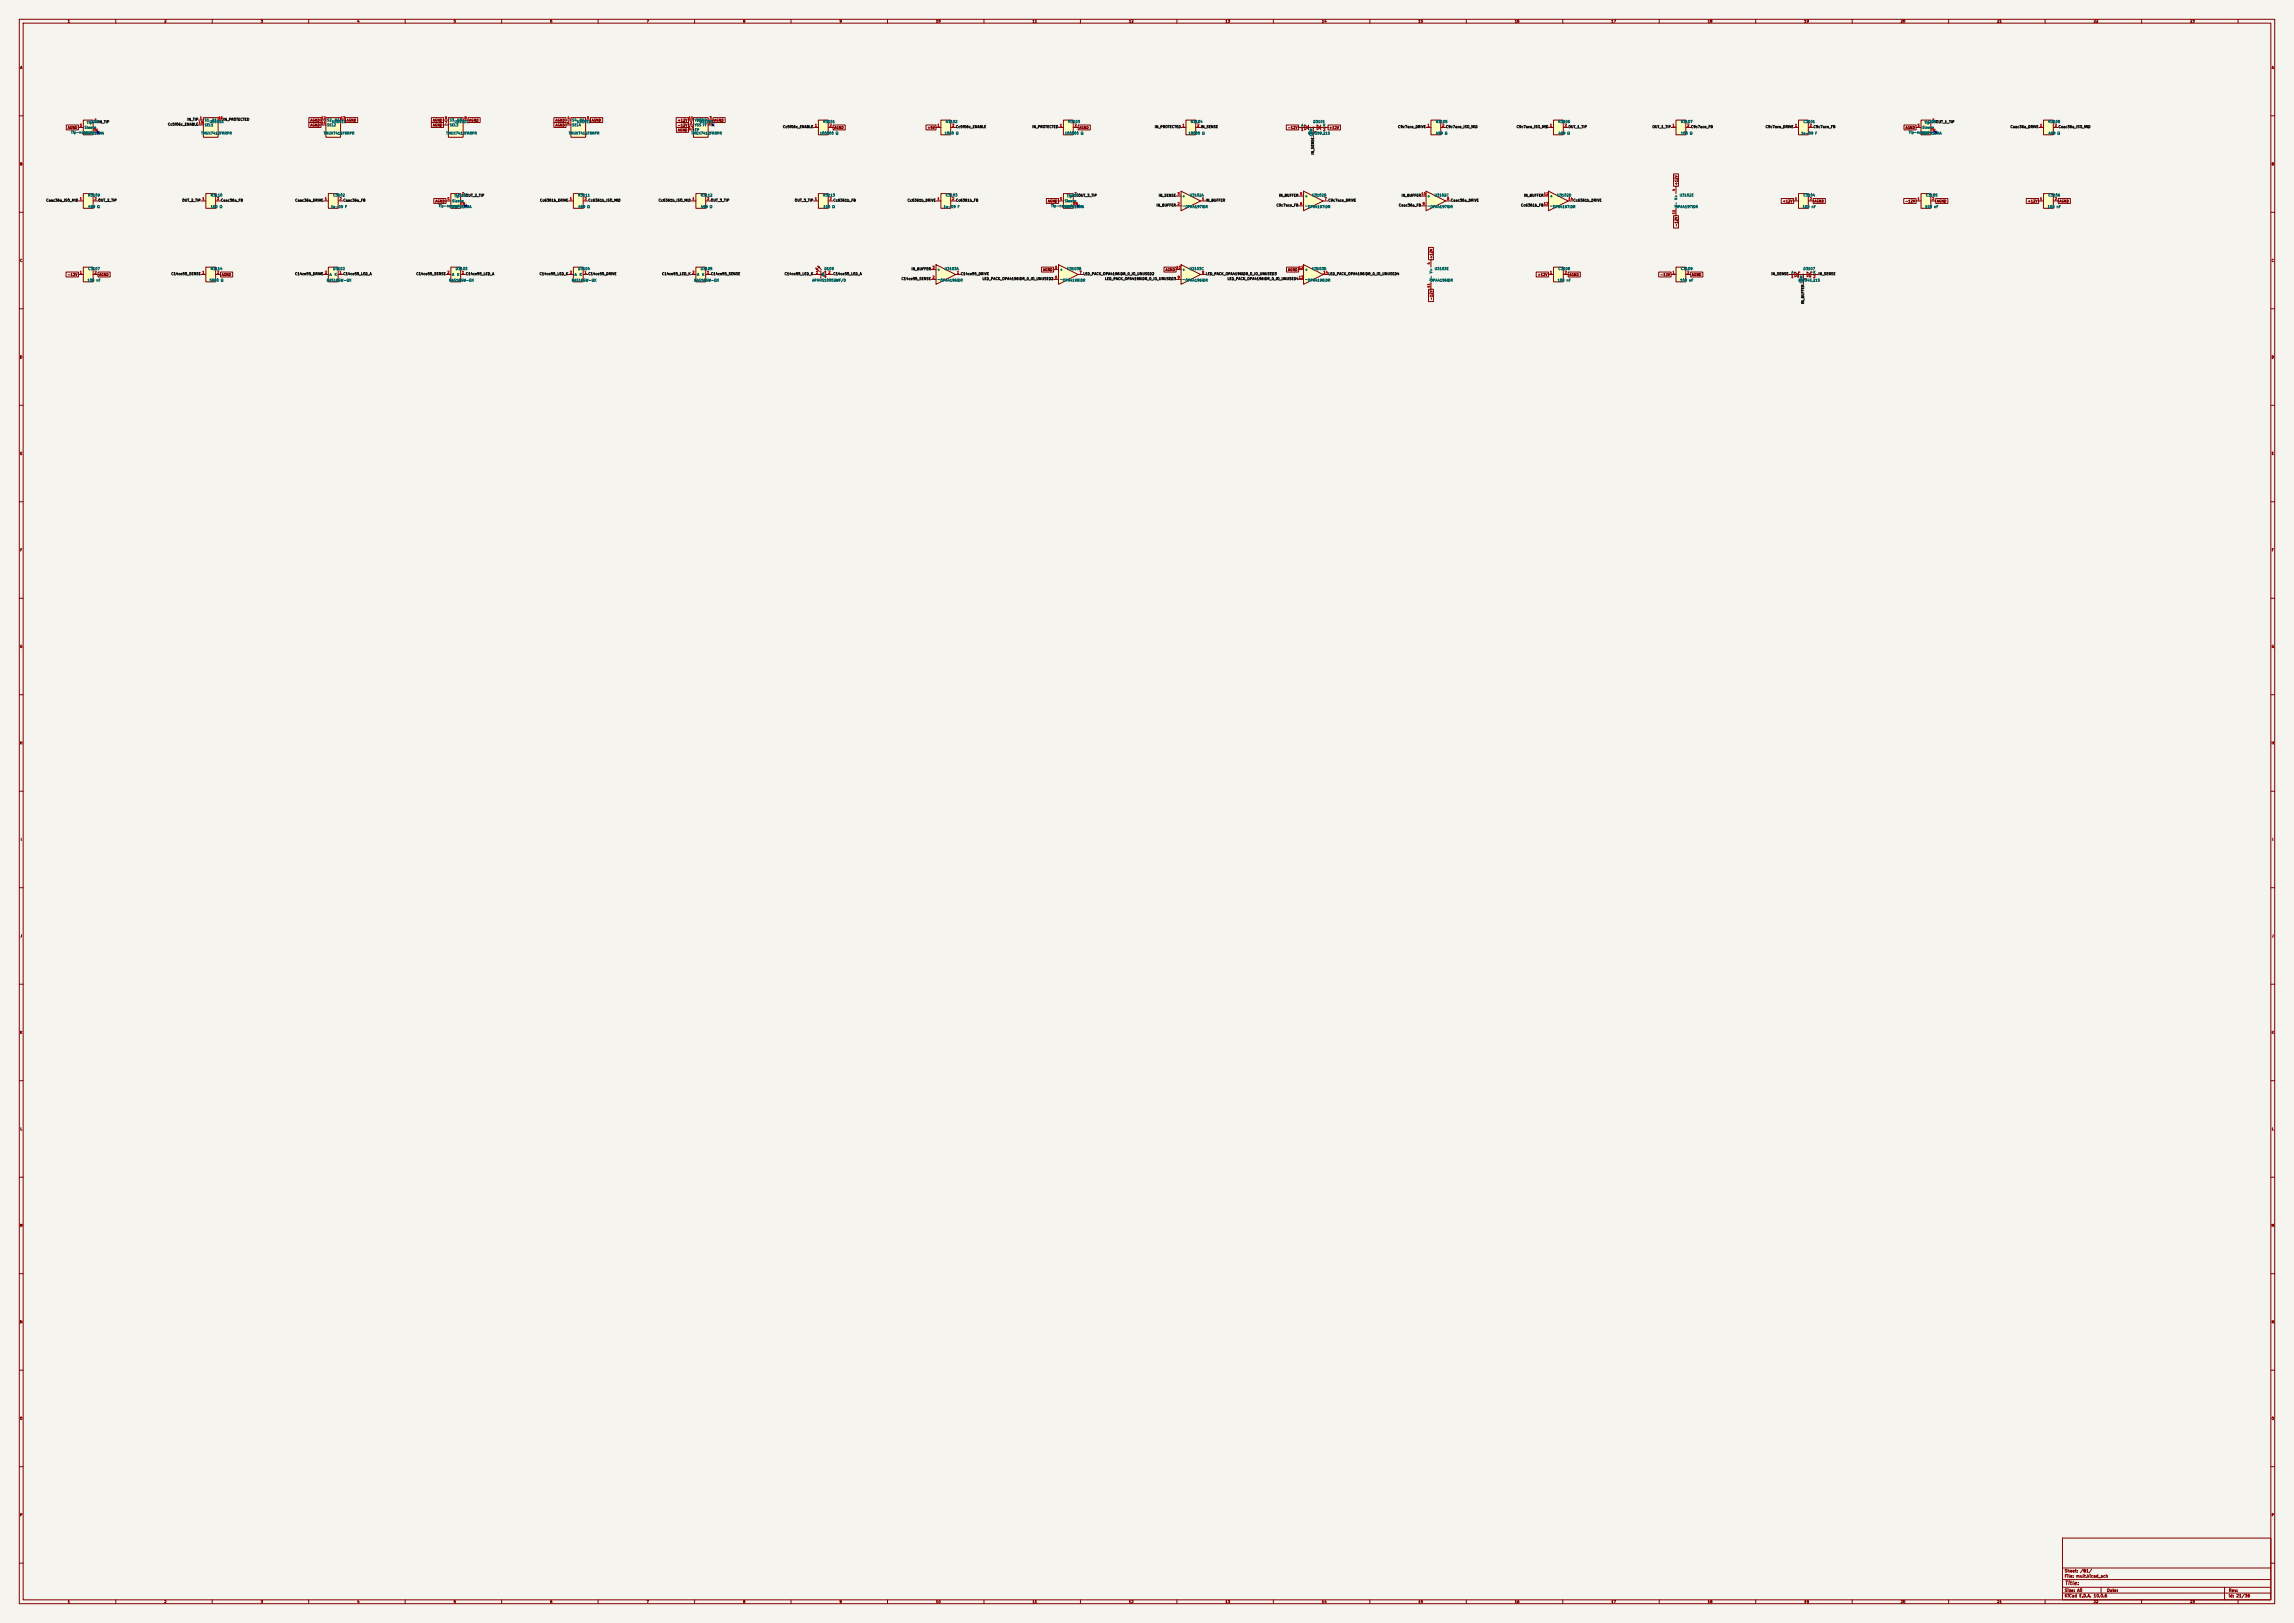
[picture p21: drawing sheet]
<svg xmlns="http://www.w3.org/2000/svg" width="1189mm" height="841mm" viewBox="0 0 1189 841" stroke-linecap="round" stroke-linejoin="round" font-family="sans-serif">
<defs><g id="words">
<text font-size="2" fill="#840000" x="1070" y="822">Title:</text>
<g font-size="1.5" fill="#840000">
<text x="1070" y="815">Sheet: /B1/</text>
<text x="1070" y="818">File: mult.kicad_sch</text>
<text x="1070" y="825">Size: A0</text>
<text x="1092" y="825">Date:</text>
<text x="1155" y="825">Rev:</text>
<text x="1070" y="828">KiCad E.D.A. 10.0.6</text>
<text x="1155" y="828">Id: 21/36</text>
</g>
<g font-size="1.3" fill="#840000">
<text x="35" y="12">1</text>
<text x="85" y="12">2</text>
<text x="135" y="12">3</text>
<text x="185" y="12">4</text>
<text x="235" y="12">5</text>
<text x="285" y="12">6</text>
<text x="335" y="12">7</text>
<text x="385" y="12">8</text>
<text x="435" y="12">9</text>
<text x="485" y="12">10</text>
<text x="535" y="12">11</text>
<text x="585" y="12">12</text>
<text x="635" y="12">13</text>
<text x="685" y="12">14</text>
<text x="735" y="12">15</text>
<text x="785" y="12">16</text>
<text x="835" y="12">17</text>
<text x="885" y="12">18</text>
<text x="935" y="12">19</text>
<text x="985" y="12">20</text>
<text x="1035" y="12">21</text>
<text x="1085" y="12">22</text>
<text x="1135" y="12">23</text>
<text x="10" y="36">A</text>
<text x="1177" y="36">A</text>
<text x="161" y="63">AGND</text>
<text x="161" y="66">AGND</text>
<text x="180" y="63">AGND</text>
<text x="224" y="66">AGND</text>
<text x="224" y="63">AGND</text>
<text x="243" y="63">AGND</text>
<text x="288" y="66">AGND</text>
<text x="288" y="63">AGND</text>
<text x="307" y="63">AGND</text>
<text x="351" y="66">-12V</text>
<text x="351" y="63">+12V</text>
<text x="370" y="63">AGND</text>
<text x="35" y="67">AGND</text>
<text x="351" y="68">AGND</text>
<text x="432" y="67">AGND</text>
<text x="481" y="67">+5V</text>
<text x="559" y="67">AGND</text>
<text x="667" y="67">-12V</text>
<text x="689" y="67">+12V</text>
<text x="987" y="67">AGND</text>
<text x="10" y="86">B</text>
<text x="1177" y="86">B</text>
<text x="870" y="96" transform="rotate(-90 870 96)">+12V</text>
<text x="225" y="105">AGND</text>
<text x="543" y="105">AGND</text>
<text x="924" y="105">+12V</text>
<text x="940" y="105">AGND</text>
<text x="987" y="105">-12V</text>
<text x="1004" y="105">AGND</text>
<text x="1051" y="105">+12V</text>
<text x="1067" y="105">AGND</text>
<text x="870" y="118" transform="rotate(-90 870 118)">-12V</text>
<text x="10" y="136">C</text>
<text x="743" y="134" transform="rotate(-90 743 134)">+12V</text>
<text x="1177" y="136">C</text>
<text x="35" y="143">-12V</text>
<text x="51" y="143">AGND</text>
<text x="115" y="143">AGND</text>
<text x="540" y="141">AGND</text>
<text x="604" y="141">AGND</text>
<text x="667" y="141">AGND</text>
<text x="797" y="143">+12V</text>
<text x="813" y="143">AGND</text>
<text x="860" y="143">-12V</text>
<text x="877" y="143">AGND</text>
<text x="743" y="156" transform="rotate(-90 743 156)">-12V</text>
<text x="10" y="186">D</text>
<text x="1177" y="186">D</text>
<text x="10" y="236">E</text>
<text x="1177" y="236">E</text>
<text x="10" y="286">F</text>
<text x="1177" y="286">F</text>
<text x="10" y="336">G</text>
<text x="1177" y="336">G</text>
<text x="10" y="386">H</text>
<text x="1177" y="386">H</text>
<text x="11" y="436">I</text>
<text x="1178" y="436">I</text>
<text x="10" y="486">J</text>
<text x="1177" y="486">J</text>
<text x="10" y="536">K</text>
<text x="1177" y="536">K</text>
<text x="10" y="586">L</text>
<text x="1177" y="586">L</text>
<text x="10" y="636">M</text>
<text x="1177" y="636">M</text>
<text x="10" y="686">N</text>
<text x="1177" y="686">N</text>
<text x="10" y="736">O</text>
<text x="1177" y="736">O</text>
<text x="10" y="786">P</text>
<text x="1177" y="786">P</text>
<text x="35" y="831">1</text>
<text x="85" y="831">2</text>
<text x="135" y="831">3</text>
<text x="185" y="831">4</text>
<text x="235" y="831">5</text>
<text x="285" y="831">6</text>
<text x="335" y="831">7</text>
<text x="385" y="831">8</text>
<text x="435" y="831">9</text>
<text x="485" y="831">10</text>
<text x="535" y="831">11</text>
<text x="585" y="831">12</text>
<text x="635" y="831">13</text>
<text x="685" y="831">14</text>
<text x="735" y="831">15</text>
<text x="785" y="831">16</text>
<text x="835" y="831">17</text>
<text x="885" y="831">18</text>
<text x="935" y="831">19</text>
<text x="985" y="831">20</text>
<text x="1035" y="831">21</text>
<text x="1085" y="831">22</text>
<text x="1135" y="831">23</text>
</g>
<g font-size="1.3" fill="#a90000">
<text x="41" y="66">S</text>
<text x="49" y="63">T</text>
<text x="103" y="65">15</text>
<text x="103" y="62">1</text>
<text x="113" y="62">16</text>
<text x="166" y="62">12</text>
<text x="166" y="65">14</text>
<text x="176" y="62">13</text>
<text x="230" y="65">7</text>
<text x="230" y="62">9</text>
<text x="241" y="62">8</text>
<text x="294" y="62">4</text>
<text x="294" y="65">6</text>
<text x="304" y="62">5</text>
<text x="357" y="62">11</text>
<text x="357" y="65">2</text>
<text x="367" y="65">10</text>
<text x="368" y="62">3</text>
<text x="422" y="66">1</text>
<text x="430" y="66">2</text>
<text x="486" y="66">1</text>
<text x="493" y="66">2</text>
<text x="549" y="66">1</text>
<text x="557" y="66">2</text>
<text x="613" y="66">1</text>
<text x="620" y="66">2</text>
<text x="740" y="66">1</text>
<text x="747" y="66">2</text>
<text x="803" y="66">1</text>
<text x="811" y="66">2</text>
<text x="867" y="66">1</text>
<text x="874" y="66">2</text>
<text x="930" y="66">1</text>
<text x="938" y="66">2</text>
<text x="994" y="66">S</text>
<text x="1001" y="63">T</text>
<text x="1057" y="66">1</text>
<text x="1065" y="66">2</text>
<text x="48" y="68">TN</text>
<text x="357" y="67">17</text>
<text x="674" y="68">1</text>
<text x="683" y="69" transform="rotate(-90 683 69)">3</text>
<text x="686" y="68">2</text>
<text x="1001" y="68">TN</text>
<text x="239" y="101">T</text>
<text x="557" y="101">T</text>
<text x="610" y="101">3</text>
<text x="674" y="101">5</text>
<text x="737" y="101">10</text>
<text x="800" y="101">12</text>
<text x="869" y="99" transform="rotate(-90 869 99)">4</text>
<text x="41" y="104">1</text>
<text x="49" y="104">2</text>
<text x="105" y="104">1</text>
<text x="112" y="104">2</text>
<text x="168" y="104">1</text>
<text x="176" y="104">2</text>
<text x="232" y="104">S</text>
<text x="239" y="107">TN</text>
<text x="295" y="104">1</text>
<text x="303" y="104">2</text>
<text x="359" y="104">1</text>
<text x="366" y="104">2</text>
<text x="422" y="104">1</text>
<text x="430" y="104">2</text>
<text x="486" y="104">1</text>
<text x="493" y="104">2</text>
<text x="549" y="104">S</text>
<text x="556" y="107">TN</text>
<text x="610" y="107">2</text>
<text x="623" y="104">1</text>
<text x="674" y="107">6</text>
<text x="686" y="104">7</text>
<text x="737" y="107">9</text>
<text x="750" y="104">8</text>
<text x="800" y="107">13</text>
<text x="813" y="104">14</text>
<text x="930" y="104">1</text>
<text x="938" y="104">2</text>
<text x="994" y="104">1</text>
<text x="1001" y="104">2</text>
<text x="1057" y="104">1</text>
<text x="1065" y="104">2</text>
<text x="869" y="111" transform="rotate(-90 869 111)">11</text>
<text x="742" y="137" transform="rotate(-90 742 137)">4</text>
<text x="41" y="142">1</text>
<text x="49" y="142">2</text>
<text x="105" y="142">1</text>
<text x="112" y="142">2</text>
<text x="168" y="142">2</text>
<text x="176" y="142">1</text>
<text x="232" y="142">2</text>
<text x="239" y="142">1</text>
<text x="295" y="142">2</text>
<text x="303" y="142">1</text>
<text x="359" y="142">2</text>
<text x="366" y="142">1</text>
<text x="423" y="142">1</text>
<text x="429" y="142">2</text>
<text x="483" y="140">3</text>
<text x="496" y="142">1</text>
<text x="547" y="140">5</text>
<text x="559" y="142">7</text>
<text x="610" y="140">10</text>
<text x="623" y="142">8</text>
<text x="673" y="140">12</text>
<text x="686" y="142">14</text>
<text x="803" y="142">1</text>
<text x="811" y="142">2</text>
<text x="867" y="142">1</text>
<text x="874" y="142">2</text>
<text x="483" y="145">2</text>
<text x="547" y="145">6</text>
<text x="610" y="145">9</text>
<text x="673" y="145">13</text>
<text x="742" y="149" transform="rotate(-90 742 149)">11</text>
<text x="928" y="144">1</text>
<text x="937" y="146" transform="rotate(-90 937 146)">3</text>
<text x="940" y="144">2</text>
</g>
<g font-size="1.3" fill="#006464">
<text x="45" y="64">Tip</text>
<text x="46" y="64">J109IN_TIP</text>
<text x="106" y="63">S1</text>
<text x="106" y="66">SEL1</text>
<text x="108" y="64">U3101A</text>
<text x="110" y="63">D1</text>
<text x="169" y="63">S2</text>
<text x="169" y="66">SEL2</text>
<text x="172" y="64">U3101B</text>
<text x="173" y="63">D2</text>
<text x="233" y="66">SEL3</text>
<text x="233" y="63">S3</text>
<text x="235" y="64">U3101C</text>
<text x="237" y="63">D3</text>
<text x="296" y="63">S4</text>
<text x="296" y="66">SEL4</text>
<text x="299" y="64">U3101D</text>
<text x="300" y="63">D4</text>
<text x="360" y="66">VSS FF</text>
<text x="360" y="63">VDD</text>
<text x="362" y="63">GND</text>
<text x="362" y="64">U3101E</text>
<text x="427" y="64">R3101</text>
<text x="490" y="64">R3102</text>
<text x="554" y="64">R3103</text>
<text x="617" y="64">R3104</text>
<text x="674" y="66">A</text>
<text x="681" y="64">D3101</text>
<text x="686" y="66">K</text>
<text x="744" y="64">R3105</text>
<text x="808" y="64">R3106</text>
<text x="871" y="64">R3107</text>
<text x="935" y="64">C3101</text>
<text x="997" y="64">Tip</text>
<text x="999" y="64">J209OUT_1_TIP</text>
<text x="1062" y="64">R3108</text>
<text x="37" y="70">Tip-normal</text>
<text x="43" y="70">WQP518MA</text>
<text x="44" y="67">Sleeve</text>
<text x="104" y="70">TMUX7412FRRPR</text>
<text x="168" y="70">TMUX7412FRRPR</text>
<text x="231" y="70">TMUX7412FRRPR</text>
<text x="295" y="70">TMUX7412FRRPR</text>
<text x="358" y="70">TMUX7412FRRPR</text>
<text x="360" y="68">EP</text>
<text x="425" y="70">100000 Ω</text>
<text x="489" y="70">1000 Ω</text>
<text x="552" y="70">100000 Ω</text>
<text x="616" y="70">10000 Ω</text>
<text x="678" y="70">BAV199,215</text>
<text x="681" y="71" transform="rotate(-90 681 71)">COM</text>
<text x="744" y="70">499 Ω</text>
<text x="808" y="70">499 Ω</text>
<text x="871" y="70">100 Ω</text>
<text x="933" y="70">1e-09 F</text>
<text x="989" y="70">Tip-normal</text>
<text x="996" y="70">WQP518MA</text>
<text x="996" y="67">Sleeve</text>
<text x="1062" y="70">499 Ω</text>
<text x="46" y="102">R3109</text>
<text x="109" y="102">R3110</text>
<text x="173" y="102">C3102</text>
<text x="227" y="108">Tip-normal</text>
<text x="234" y="105">Sleeve</text>
<text x="235" y="103">Tip</text>
<text x="237" y="102">J110OUT_2_TIP</text>
<text x="300" y="102">R3111</text>
<text x="363" y="102">R3112</text>
<text x="427" y="102">R3113</text>
<text x="490" y="102">C3103</text>
<text x="545" y="108">Tip-normal</text>
<text x="552" y="105">Sleeve</text>
<text x="553" y="103">Tip</text>
<text x="554" y="102">J210OUT_3_TIP</text>
<text x="613" y="108">-</text>
<text x="613" y="103">+</text>
<text x="616" y="102">U3102A</text>
<text x="676" y="103">+</text>
<text x="676" y="108">-</text>
<text x="680" y="102">U3102B</text>
<text x="740" y="108">-</text>
<text x="740" y="103">+</text>
<text x="743" y="102">U3102C</text>
<text x="803" y="103">+</text>
<text x="803" y="108">-</text>
<text x="807" y="102">U3102D</text>
<text x="870" y="107" transform="rotate(-90 870 107)">V- V+</text>
<text x="870" y="102">U3102E</text>
<text x="935" y="102">C3104</text>
<text x="998" y="102">C3105</text>
<text x="1062" y="102">C3106</text>
<text x="46" y="108">499 Ω</text>
<text x="109" y="108">100 Ω</text>
<text x="171" y="108">1e-09 F</text>
<text x="234" y="108">WQP518MA</text>
<text x="300" y="108">499 Ω</text>
<text x="363" y="108">499 Ω</text>
<text x="427" y="108">100 Ω</text>
<text x="489" y="108">1e-09 F</text>
<text x="551" y="108">WQP518MA</text>
<text x="614" y="108">OPA4197IDR</text>
<text x="678" y="108">OPA4197IDR</text>
<text x="741" y="108">OPA4197IDR</text>
<text x="805" y="108">OPA4197IDR</text>
<text x="868" y="108">OPA4197IDR</text>
<text x="934" y="108">100 nF</text>
<text x="998" y="108">100 nF</text>
<text x="1061" y="108">100 nF</text>
<text x="46" y="140">C3107</text>
<text x="109" y="140">R3114</text>
<text x="171" y="143">A</text>
<text x="173" y="140">D3102</text>
<text x="173" y="143">K</text>
<text x="234" y="143">A</text>
<text x="236" y="140">D3103</text>
<text x="237" y="143">K</text>
<text x="298" y="143">A</text>
<text x="300" y="140">D3104</text>
<text x="300" y="143">K</text>
<text x="361" y="143">A</text>
<text x="363" y="140">D3105</text>
<text x="364" y="143">K</text>
<text x="426" y="143">K</text>
<text x="426" y="143">A</text>
<text x="427" y="140">D109</text>
<text x="486" y="141">+</text>
<text x="489" y="140">U3103A</text>
<text x="549" y="141">+</text>
<text x="553" y="140">U3103B</text>
<text x="613" y="141">+</text>
<text x="616" y="140">U3103C</text>
<text x="676" y="141">+</text>
<text x="680" y="140">U3103D</text>
<text x="743" y="140">U3103E</text>
<text x="808" y="140">C3108</text>
<text x="871" y="140">C3109</text>
<text x="928" y="142">A</text>
<text x="935" y="140">D3107</text>
<text x="940" y="142">K</text>
<text x="45" y="146">100 nF</text>
<text x="108" y="146">5600 Ω</text>
<text x="169" y="146">BAS16GW-QX</text>
<text x="233" y="146">BAS16GW-QX</text>
<text x="296" y="146">BAS16GW-QX</text>
<text x="360" y="146">BAS16GW-QX</text>
<text x="421" y="146">APHHS1005QWF/D</text>
<text x="486" y="146">-</text>
<text x="487" y="146">OPA4196IDR</text>
<text x="549" y="146">-</text>
<text x="551" y="146">OPA4196IDR</text>
<text x="613" y="146">-</text>
<text x="614" y="146">OPA4196IDR</text>
<text x="676" y="146">-</text>
<text x="678" y="146">OPA4196IDR</text>
<text x="741" y="146">OPA4196IDR</text>
<text x="743" y="146" transform="rotate(-90 743 146)">V- V+</text>
<text x="807" y="146">100 nF</text>
<text x="871" y="146">100 nF</text>
<text x="932" y="146">BAT54S,215</text>
<text x="935" y="147" transform="rotate(-90 935 147)">COM</text>
</g>
<g font-size="1.3" fill="#0f0f0f">
<text x="87" y="65">Cc5f06c_ENABLE</text>
<text x="97" y="63">IN_TIP</text>
<text x="116" y="63">IN_PROTECTED</text>
<text x="406" y="67">Cc5f06c_ENABLE</text>
<text x="495" y="67">Cc5f06c_ENABLE</text>
<text x="535" y="67">IN_PROTECTED</text>
<text x="598" y="67">IN_PROTECTED</text>
<text x="622" y="67">IN_SENSE</text>
<text x="724" y="67">C9c7ace_DRIVE</text>
<text x="749" y="67">C9c7ace_ISO_MID</text>
<text x="786" y="67">C9c7ace_ISO_MID</text>
<text x="813" y="67">OUT_1_TIP</text>
<text x="856" y="67">OUT_1_TIP</text>
<text x="876" y="67">C9c7ace_FB</text>
<text x="915" y="67">C9c7ace_DRIVE</text>
<text x="940" y="67">C9c7ace_FB</text>
<text x="1042" y="67">Caac36a_DRIVE</text>
<text x="1067" y="67">Caac36a_ISO_MID</text>
<text x="681" y="80" transform="rotate(-90 681 80)">IN_SENSE</text>
<text x="24" y="105">Caac36a_ISO_MID</text>
<text x="51" y="105">OUT_2_TIP</text>
<text x="94" y="105">OUT_2_TIP</text>
<text x="114" y="105">Caac36a_FB</text>
<text x="153" y="105">Caac36a_DRIVE</text>
<text x="178" y="105">Caac36a_FB</text>
<text x="280" y="105">Cc6361b_DRIVE</text>
<text x="305" y="105">Cc6361b_ISO_MID</text>
<text x="341" y="105">Cc6361b_ISO_MID</text>
<text x="368" y="105">OUT_3_TIP</text>
<text x="412" y="105">OUT_3_TIP</text>
<text x="432" y="105">Cc6361b_FB</text>
<text x="470" y="105">Cc6361b_DRIVE</text>
<text x="495" y="105">Cc6361b_FB</text>
<text x="599" y="107">IN_BUFFER</text>
<text x="600" y="102">IN_SENSE</text>
<text x="625" y="105">IN_BUFFER</text>
<text x="661" y="107">C9c7ace_FB</text>
<text x="663" y="102">IN_BUFFER</text>
<text x="688" y="105">C9c7ace_DRIVE</text>
<text x="725" y="107">Caac36a_FB</text>
<text x="726" y="102">IN_BUFFER</text>
<text x="752" y="105">Caac36a_DRIVE</text>
<text x="788" y="107">Cc6361b_FB</text>
<text x="790" y="102">IN_BUFFER</text>
<text x="815" y="105">Cc6361b_DRIVE</text>
<text x="89" y="143">C14ce55_SENSE</text>
<text x="153" y="143">C14ce55_DRIVE</text>
<text x="178" y="143">C14ce55_LED_A</text>
<text x="216" y="143">C14ce55_SENSE</text>
<text x="241" y="143">C14ce55_LED_A</text>
<text x="279" y="143">C14ce55_LED_K</text>
<text x="305" y="143">C14ce55_DRIVE</text>
<text x="343" y="143">C14ce55_LED_K</text>
<text x="368" y="143">C14ce55_SENSE</text>
<text x="406" y="143">C14ce55_LED_K</text>
<text x="432" y="143">C14ce55_LED_A</text>
<text x="472" y="140">IN_BUFFER</text>
<text x="498" y="143">C14ce55_DRIVE</text>
<text x="561" y="143">LED_PACK_OPA4196IDR_0_IO_UNUSED2</text>
<text x="625" y="143">LED_PACK_OPA4196IDR_0_IO_UNUSED3</text>
<text x="688" y="143">LED_PACK_OPA4196IDR_0_IO_UNUSED4</text>
<text x="918" y="143">IN_SENSE</text>
<text x="942" y="143">IN_SENSE</text>
<text x="467" y="145">C14ce55_SENSE</text>
<text x="509" y="145">LED_PACK_OPA4196IDR_0_IO_UNUSED2</text>
<text x="573" y="145">LED_PACK_OPA4196IDR_0_IO_UNUSED3</text>
<text x="636" y="145">LED_PACK_OPA4196IDR_0_IO_UNUSED4</text>
<text x="935" y="158" transform="rotate(-90 935 158)">IN_BUFFER</text>
</g>
</g></defs>
<path d="M0 0h1189v841h-1189z" fill="#f5f4ef" stroke="#f5f4ef" stroke-width=".52"/>
<g fill="none" stroke="#840000" stroke-width=".52">
<path d="M10 10h1169v821h-1169zM12 12h1165v817h-1165zM60 10v2M110 10v2M160 10v2M210 10v2M260 10v2M310 10v2M360 10v2M410 10v2M460 10v2M510 10v2"/>
<path d="M560 10v2M610 10v2M660 10v2M710 10v2M760 10v2M810 10v2M860 10v2M910 10v2M960 10v2M1010 10v2M1060 10v2M1110 10v2"/>
<path d="M1160 10v2M10 60h2M1177 60h2M10 110h2M1177 110h2M10 160h2M1177 160h2M10 210h2M1177 210h2M10 260h2M1177 260h2M10 310h2"/>
<path d="M1177 310h2M10 360h2M1177 360h2M10 410h2M1177 410h2M10 460h2M1177 460h2M10 510h2M1177 510h2M10 560h2M1177 560h2M10 610h2"/>
<path d="M1177 610h2M10 660h2M1177 660h2M10 710h2M1177 710h2M10 760h2M1177 760h2M1069 797h108v32h-108zM10 810h2M1069 818h108M1069 812h108M1177 810h2"/>
<path d="M60 829v2M110 829v2M160 829v2M210 829v2M260 829v2M310 829v2M360 829v2M410 829v2M460 829v2M510 829v2M560 829v2M610 829v2"/>
<path d="M660 829v2M710 829v2M760 829v2M810 829v2M860 829v2M910 829v2M960 829v2M1010 829v2M1060 829v2M1069 825h108M1069 822h108M1089 822v3"/>
<path d="M1110 829v2M1153 822v7M1160 829v2"/>
</g>
<path d="M169 61h8v10h-8z" fill="#ffffc2"/>
<path d="M166 62h3M166 65h3M169 61h8v10h-8zM177 62h2" fill="none" stroke="#840000" stroke-width=".52"/>
<path d="M170 138h5v8h-5z" fill="#ffffc2"/>
<path d="M170 138h5v8h-5zM168 142h2M175 142h3" fill="none" stroke="#840000" stroke-width=".52"/>
<path d="M170 100h5v8h-5z" fill="#ffffc2"/>
<path d="M168 104h2M170 100h5v8h-5zM175 104h3" fill="none" stroke="#840000" stroke-width=".52"/>
<path d="M107 138h5v8h-5z" fill="#ffffc2"/>
<path d="M107 138h5v8h-5zM104 142h3M112 142h2" fill="none" stroke="#840000" stroke-width=".52"/>
<path d="M107 100h5v8h-5z" fill="#ffffc2"/>
<path d="M104 104h3M107 100h5v8h-5zM112 104h2" fill="none" stroke="#840000" stroke-width=".52"/>
<path d="M424 62h5v8h-5z" fill="#ffffc2"/>
<path d="M422 66h2M424 62h5v8h-5zM429 66h3" fill="none" stroke="#840000" stroke-width=".52"/>
<path d="M43 138h5v8h-5z" fill="#ffffc2"/>
<path d="M43 138h5v8h-5zM41 142h2M48 142h3" fill="none" stroke="#840000" stroke-width=".52"/>
<path d="M488 62h5v8h-5z" fill="#ffffc2"/>
<path d="M485 66h3M488 62h5v8h-5zM493 66h2" fill="none" stroke="#840000" stroke-width=".52"/>
<path d="M488 100h5v8h-5z" fill="#ffffc2"/>
<path d="M485 104h3M488 100h5v8h-5zM493 104h2" fill="none" stroke="#840000" stroke-width=".52"/>
<path d="M43 100h5v8h-5z" fill="#ffffc2"/>
<path d="M41 104h2M43 100h5v8h-5zM48 104h3" fill="none" stroke="#840000" stroke-width=".52"/>
<path d="M43 62h5v8h-5z" fill="#ffffc2"/>
<path d="M41 66h2M43 62h5v8h-5zM48 63h3M48 69h3" fill="none" stroke="#840000" stroke-width=".52"/>
<path d="M485 137l10 5-10 5z" fill="#ffffc2"/>
<path d="M483 140h2M485 137l10 5-10 5zM483 145h2M495 142h3" fill="none" stroke="#840000" stroke-width=".52"/>
<path d="M105 61h8v10h-8z" fill="#ffffc2"/>
<path d="M103 62h2M103 65h2M105 61h8v10h-8zM113 62h3" fill="none" stroke="#840000" stroke-width=".52"/>
<path d="M424 100h5v8h-5z" fill="#ffffc2"/>
<path d="M422 104h2M424 100h5v8h-5zM429 104h3" fill="none" stroke="#840000" stroke-width=".52"/>
<g fill="#ffffc2">
<path d="M423 139h1l-1 1z"/>
<path d="M424 138h1l-1 1z"/>
<path d="M425 142l3-2v4z"/>
</g>
<path d="M423 139h1l-1 1zM423 139l2 2M424 138h1l-1 1zM424 138l2 2M422 142h3M425 142l3-2v4zM425 140v4M428 142h4" fill="none" stroke="#840000" stroke-width=".52"/>
<path d="M297 100h5v8h-5z" fill="#ffffc2"/>
<path d="M295 104h2M297 100h5v8h-5zM302 104h3" fill="none" stroke="#840000" stroke-width=".52"/>
<path d="M549 137l10 5-10 5z" fill="#ffffc2"/>
<path d="M546 140h3M549 137l10 5-10 5zM546 145h3M559 142h2" fill="none" stroke="#840000" stroke-width=".52"/>
<path d="M297 138h5v8h-5z" fill="#ffffc2"/>
<path d="M297 138h5v8h-5zM295 142h2M302 142h3" fill="none" stroke="#840000" stroke-width=".52"/>
<path d="M932 100h5v8h-5z" fill="#ffffc2"/>
<path d="M930 104h2M932 100h5v8h-5zM937 104h3" fill="none" stroke="#840000" stroke-width=".52"/>
<path d="M932 62h5v8h-5z" fill="#ffffc2"/>
<path d="M930 66h2M932 62h5v8h-5zM937 66h3" fill="none" stroke="#840000" stroke-width=".52"/>
<path d="M296 61h8v10h-8z" fill="#ffffc2"/>
<path d="M293 62h3M293 65h3M296 61h8v10h-8zM304 62h2" fill="none" stroke="#840000" stroke-width=".52"/>
<path d="M869 138h5v8h-5z" fill="#ffffc2"/>
<path d="M869 138h5v8h-5zM866 142h3M874 142h2" fill="none" stroke="#840000" stroke-width=".52"/>
<path d="M361 138h5v8h-5z" fill="#ffffc2"/>
<path d="M361 138h5v8h-5zM358 142h3M366 142h2" fill="none" stroke="#840000" stroke-width=".52"/>
<path d="M361 100h5v8h-5z" fill="#ffffc2"/>
<path d="M869 97v3M358 104h3M361 100h5v8h-5zM366 104h2M869 108v4" fill="none" stroke="#840000" stroke-width=".52"/>
<path d="M1059 100h5v8h-5z" fill="#ffffc2"/>
<path d="M1057 104h2M1059 100h5v8h-5zM1064 104h3" fill="none" stroke="#840000" stroke-width=".52"/>
<path d="M869 62h5v8h-5z" fill="#ffffc2"/>
<path d="M866 66h3M869 62h5v8h-5zM874 66h2" fill="none" stroke="#840000" stroke-width=".52"/>
<path d="M1059 62h5v8h-5z" fill="#ffffc2"/>
<path d="M1057 66h2M1059 62h5v8h-5zM1064 66h3" fill="none" stroke="#840000" stroke-width=".52"/>
<path d="M996 62h5v8h-5z" fill="#ffffc2"/>
<path d="M993 66h3M996 62h5v8h-5zM1001 63h2M1001 69h2" fill="none" stroke="#840000" stroke-width=".52"/>
<path d="M996 100h5v8h-5z" fill="#ffffc2"/>
<path d="M993 104h3M996 100h5v8h-5zM1001 104h2M927 142h15M930 141l2 1-2 2zM933 141h-1v3v-1M935 142v5M937 141l2 1-2 2zM939 141v3l-1-1" fill="none" stroke="#840000" stroke-width=".52"/>
<circle cx="935" cy="142" r=".3" fill="#840000" stroke="#840000" stroke-width=".52"/>
<path d="M551 100h5v8h-5z" fill="#ffffc2"/>
<path d="M549 104h2M551 100h5v8h-5zM556 102h3M556 107h3" fill="none" stroke="#840000" stroke-width=".52"/>
<path d="M612 137l10 5-10 5z" fill="#ffffc2"/>
<path d="M610 140h2M612 137l10 5-10 5zM610 145h2M622 142h3" fill="none" stroke="#840000" stroke-width=".52"/>
<path d="M739 99l10 5-10 5z" fill="#ffffc2"/>
<path d="M739 99l10 5-10 5zM737 107h2M737 102h2M749 104h3" fill="none" stroke="#840000" stroke-width=".52"/>
<path d="M742 62h5v8h-5z" fill="#ffffc2"/>
<path d="M739 66h3M742 62h5v8h-5zM747 66h2" fill="none" stroke="#840000" stroke-width=".52"/>
<path d="M615 62h5v8h-5z" fill="#ffffc2"/>
<path d="M612 66h3M615 62h5v8h-5zM620 66h2" fill="none" stroke="#840000" stroke-width=".52"/>
<path d="M805 62h5v8h-5z" fill="#ffffc2"/>
<path d="M803 66h2M805 62h5v8h-5zM810 66h3" fill="none" stroke="#840000" stroke-width=".52"/>
<path d="M612 99l10 5-10 5z" fill="#ffffc2"/>
<path d="M612 99l10 5-10 5zM610 107h2M610 102h2M622 104h3" fill="none" stroke="#840000" stroke-width=".52"/>
<path d="M803 99l10 5-10 5z" fill="#ffffc2"/>
<path d="M803 99l10 5-10 5zM800 102h3M800 107h3M813 104h2" fill="none" stroke="#840000" stroke-width=".52"/>
<path d="M551 62h5v8h-5z" fill="#ffffc2"/>
<path d="M549 66h2M551 62h5v8h-5zM556 66h3" fill="none" stroke="#840000" stroke-width=".52"/>
<path d="M805 138h5v8h-5z" fill="#ffffc2"/>
<path d="M805 138h5v8h-5zM803 142h2M810 142h3" fill="none" stroke="#840000" stroke-width=".52"/>
<path d="M232 61h8v10h-8z" fill="#ffffc2"/>
<path d="M230 65h2M230 62h2M232 61h8v10h-8zM240 62h3" fill="none" stroke="#840000" stroke-width=".52"/>
<path d="M234 100h5v8h-5z" fill="#ffffc2"/>
<path d="M231 104h3M234 100h5v8h-5zM239 102h2M239 107h2" fill="none" stroke="#840000" stroke-width=".52"/>
<path d="M676 137l10 5-10 5z" fill="#ffffc2"/>
<path d="M673 140h3M676 137l10 5-10 5zM673 145h3M686 142h2" fill="none" stroke="#840000" stroke-width=".52"/>
<path d="M676 99l10 5-10 5z" fill="#ffffc2"/>
<path d="M673 66h15M676 65l2 1-2 1zM678 65v2M681 66v5M683 65l2 1-2 1zM685 65v2M676 99l10 5-10 5zM673 102h3M673 107h3M686 104h2M742 135v3M742 146v4" fill="none" stroke="#840000" stroke-width=".52"/>
<circle cx="681" cy="66" r=".3" fill="#840000" stroke="#840000" stroke-width=".52"/>
<path d="M234 138h5v8h-5z" fill="#ffffc2"/>
<path d="M234 138h5v8h-5zM231 142h3M239 142h2" fill="none" stroke="#840000" stroke-width=".52"/>
<path d="M359 61h8v10h-8z" fill="#ffffc2"/>
<g fill="none" stroke="#840000" stroke-width=".52">
<path d="M34 65h7v2h-7zM160 61h6v3h-6zM160 63h6v3h-6zM179 61h6v3h-6zM224 63h6v3h-6zM224 61h6v3h-6zM243 61h6v3h-6zM287 63h6v3h-6zM287 61h6v3h-6zM306 61h6v3h-6zM350 63h7v3h-7zM350 61h7v3h-7z"/>
<path d="M351 66h6v3h-6zM357 65h2M357 62h2M357 67h2M359 61h8v10h-8zM367 65h3M367 62h3M370 61h6v3h-6zM432 65h6v2h-6zM480 65h5v2h-5zM559 65h6v2h-6zM667 65h6v2h-6z"/>
<path d="M688 65h7v2h-7zM987 65h6v2h-6zM867 90h3v7h-3zM225 103h6v2h-6zM542 103h7v2h-7zM867 112h3v6h-3zM923 103h7v2h-7zM940 103h6v2h-6zM987 103h6v2h-6zM1003 103h7v2h-7zM1050 103h7v2h-7zM1067 103h6v2h-6z"/>
<path d="M540 138h6v3h-6zM603 138h7v3h-7zM667 138h6v3h-6zM740 128h3v7h-3zM34 141h7v3h-7zM51 141h6v3h-6zM114 141h7v3h-7zM740 150h3v6h-3zM796 141h7v3h-7zM813 141h6v3h-6zM860 141h6v3h-6zM876 141h7v3h-7z"/>
</g>
<path d="M50 68l1 1M51 68l-1 1M369 64l1 1M370 64l-1 1M1003 68l1 1M1004 68l-1 1M241 106l1 1M242 106l-1 1M558 106l1 1M559 106l-1 1" fill="none" stroke="#000084" stroke-width=".52"/>
<use href="#words"/>
</svg>
